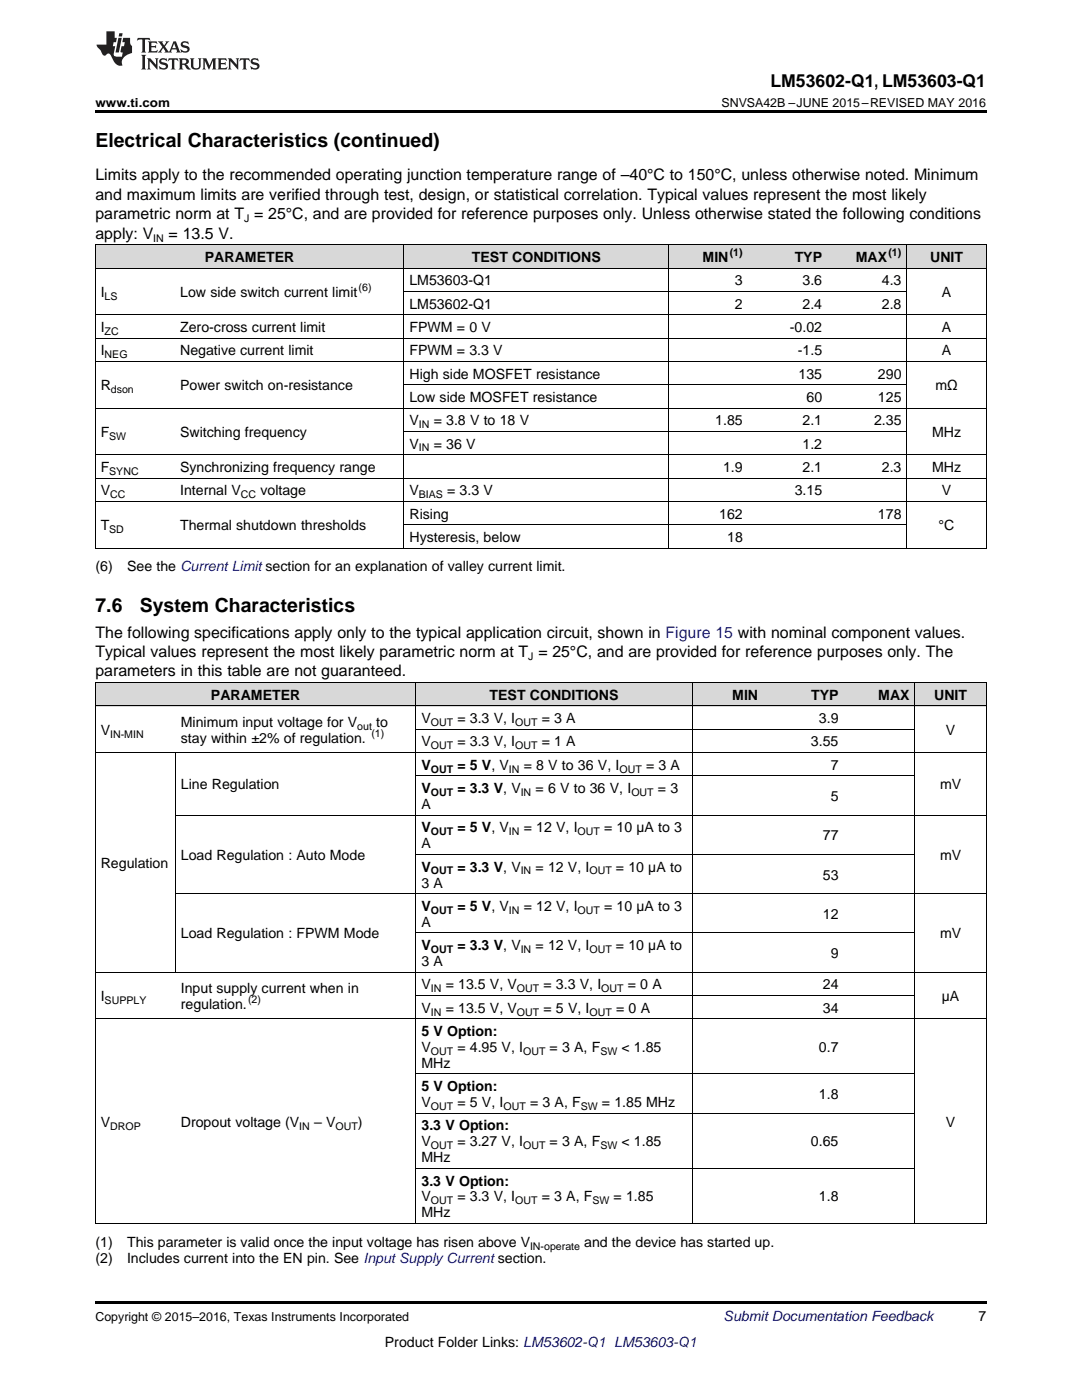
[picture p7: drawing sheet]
<svg xmlns="http://www.w3.org/2000/svg" width="216mm" height="279mm" viewBox="0 0 216 279" stroke-linecap="round" stroke-linejoin="round" font-family="sans-serif">
<defs><g id="words">
<g font-size="3.9">
<text x="19" y="29.3">Electrical Characteristics (continued)</text>
<text x="19" y="122.1">7.6</text>
<text x="27.9" y="122.1">System Characteristics</text>
</g>
<text font-size="3.5" x="153.7" y="17.3">LM53602-Q1, LM53603-Q1</text>
<g font-size="3.2">
<text x="19" y="36">Limits apply to the recommended operating junction temperature range of –40°C to 150°C, unless otherwise noted. Minimum</text>
<text x="19" y="39.9">and maximum limits are verified through test, design, or statistical correlation. Typical values represent the most likely</text>
<text x="19" y="43.7">parametric norm at T = 25°C, and are provided for reference purposes only. Unless otherwise stated the following conditions</text>
<text x="19" y="47.6">apply: V</text>
<text x="33.7" y="47.6">= 13.5 V.</text>
<text x="19" y="127.2">The following specifications apply only to the typical application circuit, shown in Figure 15 with nominal component values.</text>
<text x="19" y="131.1">Typical values represent the most likely parametric norm at T = 25°C, and are provided for reference purposes only. The</text>
<text x="19" y="135">parameters in this table are not guaranteed.</text>
</g>
<g font-size="2.8">
<text x="40.9" y="52.3">PARAMETER</text>
<text x="94.2" y="52.3">TEST CONDITIONS</text>
<text x="140.2" y="52.3">MIN</text>
<text x="158.6" y="52.3">TYP</text>
<text x="170.8" y="52.3">MAX</text>
<text x="185.6" y="52.3">UNIT</text>
<text x="20.1" y="59.3">I</text>
<text x="35.9" y="59.3">Low side switch current limit</text>
<text x="81.7" y="56.9">LM53603-Q1</text>
<text x="146.6" y="56.9">3</text>
<text x="160.1" y="56.9">3.6</text>
<text x="176" y="56.9">4.3</text>
<text x="187.9" y="59.3">A</text>
<text x="81.7" y="61.6">LM53602-Q1</text>
<text x="146.6" y="61.6">2</text>
<text x="160.1" y="61.6">2.4</text>
<text x="176" y="61.6">2.8</text>
<text x="20.1" y="66.3">I</text>
<text x="20.1" y="70.9">I</text>
<text x="35.9" y="66.3">Zero-cross current limit</text>
<text x="35.9" y="70.9">Negative current limit</text>
<text x="81.7" y="66.3">FPWM = 0 V</text>
<text x="81.7" y="70.9">FPWM = 3.3 V</text>
<text x="157.6" y="66.3">-0.02</text>
<text x="159.2" y="70.9">-1.5</text>
<text x="187.9" y="66.3">A</text>
<text x="187.9" y="70.9">A</text>
<text x="20.1" y="77.9">R</text>
<text x="35.9" y="77.9">Power switch on-resistance</text>
<text x="81.7" y="75.6">High side MOSFET resistance</text>
<text x="159.3" y="75.6">135</text>
<text x="175.2" y="75.6">290</text>
<text x="186.7" y="77.9">mΩ</text>
<text x="81.7" y="80.2">Low side MOSFET resistance</text>
<text x="160.9" y="80.2">60</text>
<text x="175.2" y="80.2">125</text>
<text x="20.1" y="87.2">F</text>
<text x="35.9" y="87.2">Switching frequency</text>
<text x="81.7" y="84.9">V</text>
<text x="81.7" y="89.5">V</text>
<text x="86.5" y="84.9">= 3.8 V to 18 V</text>
<text x="86.5" y="89.5">= 36 V</text>
<text x="142.7" y="84.9">1.85</text>
<text x="160.1" y="84.9">2.1</text>
<text x="160.1" y="89.5">1.2</text>
<text x="174.4" y="84.9">2.35</text>
<text x="186" y="87.2">MHz</text>
<text x="20.1" y="94.2">F</text>
<text x="35.9" y="94.2">Synchronizing frequency range</text>
<text x="144.3" y="94.2">1.9</text>
<text x="160.1" y="94.2">2.1</text>
<text x="176" y="94.2">2.3</text>
<text x="186" y="94.2">MHz</text>
<text x="20.1" y="98.8">V</text>
<text x="35.9" y="98.8">Internal V</text>
<text x="52" y="98.8">voltage</text>
<text x="81.7" y="98.8">V</text>
<text x="89.2" y="98.8">= 3.3 V</text>
<text x="158.6" y="98.8">3.15</text>
<text x="187.9" y="98.8">V</text>
<text x="20.1" y="105.8">T</text>
<text x="35.9" y="105.8">Thermal shutdown thresholds</text>
<text x="81.7" y="103.5">Rising</text>
<text x="143.5" y="103.5">162</text>
<text x="175.2" y="103.5">178</text>
<text x="187.3" y="105.8">°C</text>
<text x="81.7" y="108.2">Hysteresis, below</text>
<text x="145.1" y="108.2">18</text>
<text x="19" y="114">(6)</text>
<text x="25.4" y="114">See the Current Limit section for an explanation of valley current limit.</text>
<text x="42.1" y="139.7">PARAMETER</text>
<text x="97.7" y="139.7">TEST CONDITIONS</text>
<text x="146.1" y="139.7">MIN</text>
<text x="161.9" y="139.7">TYP</text>
<text x="175.3" y="139.7">MAX</text>
<text x="186.4" y="139.7">UNIT</text>
<text x="20.1" y="146.6">V</text>
<text x="36.1" y="145.1">Minimum input voltage for V</text>
<text x="36.1" y="148.2">stay within ±2% of regulation.</text>
<text x="75.1" y="145.1">to</text>
<text x="84.1" y="144.3">V</text>
<text x="84.1" y="149">V</text>
<text x="91.3" y="144.3">= 3.3 V, I</text>
<text x="91.3" y="149">= 3.3 V, I</text>
<text x="108.1" y="144.3">= 3 A</text>
<text x="108.1" y="149">= 1 A</text>
<text x="161.8" y="149">3.55</text>
<text x="163.4" y="144.3">3.9</text>
<text x="188.7" y="146.6">V</text>
<text x="84.1" y="153.6">V</text>
<text x="91.3" y="153.6">= 5 V, V</text>
<text x="104.5" y="153.6">= 8 V to 36 V, I</text>
<text x="128.9" y="153.6">= 3 A</text>
<text x="165.8" y="153.6">7</text>
<text x="36.1" y="157.6">Line Regulation</text>
<text x="84.1" y="158.3">V</text>
<text x="84.1" y="161.5">A</text>
<text x="91.3" y="158.3">= 3.3 V, V</text>
<text x="106.9" y="158.3">= 6 V to 36 V, I</text>
<text x="131.3" y="158.3">= 3</text>
<text x="165.8" y="159.9">5</text>
<text x="187.6" y="157.6">mV</text>
<text x="84.1" y="166.1">V</text>
<text x="91.3" y="166.1">= 5 V, V</text>
<text x="104.5" y="166.1">= 12 V, I</text>
<text x="120.5" y="166.1">= 10 µA to 3</text>
<text x="164.2" y="167.7">77</text>
<text x="20.1" y="173.2">Regulation</text>
<text x="36.1" y="171.6">Load Regulation : Auto Mode</text>
<text x="84.1" y="169.3">A</text>
<text x="84.1" y="174">V</text>
<text x="91.3" y="174">= 3.3 V, V</text>
<text x="106.9" y="174">= 12 V, I</text>
<text x="122.9" y="174">= 10 µA to</text>
<text x="187.6" y="171.6">mV</text>
<text x="84.1" y="177.1">3 A</text>
<text x="164.2" y="175.5">53</text>
<text x="84.1" y="181.8">V</text>
<text x="84.1" y="185">A</text>
<text x="91.3" y="181.8">= 5 V, V</text>
<text x="104.5" y="181.8">= 12 V, I</text>
<text x="120.5" y="181.8">= 10 µA to 3</text>
<text x="164.2" y="183.4">12</text>
<text x="36.1" y="187.3">Load Regulation : FPWM Mode</text>
<text x="84.1" y="189.6">V</text>
<text x="91.3" y="189.6">= 3.3 V, V</text>
<text x="106.9" y="189.6">= 12 V, I</text>
<text x="122.9" y="189.6">= 10 µA to</text>
<text x="165.8" y="191.2">9</text>
<text x="187.6" y="187.3">mV</text>
<text x="84.1" y="192.8">3 A</text>
<text x="84.1" y="197.4">V</text>
<text x="88.9" y="197.4">= 13.5 V, V</text>
<text x="108.4" y="197.4">= 3.3 V, I</text>
<text x="125.3" y="197.4">= 0 A</text>
<text x="164.2" y="197.4">24</text>
<text x="20.1" y="199.8">I</text>
<text x="36.1" y="198.2">Input supply current when in</text>
<text x="36.1" y="201.4">regulation.</text>
<text x="84.1" y="202.1">V</text>
<text x="88.9" y="202.1">= 13.5 V, V</text>
<text x="108.4" y="202.1">= 5 V, I</text>
<text x="122.9" y="202.1">= 0 A</text>
<text x="164.2" y="202.1">34</text>
<text x="187.9" y="199.8">µA</text>
<text x="84.1" y="206.8">5 V Option:</text>
<text x="84.1" y="209.9">V</text>
<text x="91.3" y="209.9">= 4.95 V, I</text>
<text x="109.7" y="209.9">= 3 A, F</text>
<text x="124" y="209.9">&lt; 1.85</text>
<text x="163.4" y="209.9">0.7</text>
<text x="84.1" y="213.1">MHz</text>
<text x="84.1" y="217.8">5 V Option:</text>
<text x="84.1" y="220.9">V</text>
<text x="91.3" y="220.9">= 5 V, I</text>
<text x="105.8" y="220.9">= 3 A, F</text>
<text x="120.1" y="220.9">= 1.85 MHz</text>
<text x="163.4" y="219.4">1.8</text>
<text x="20.1" y="224.9">V</text>
<text x="36.1" y="224.9">Dropout voltage (V</text>
<text x="62.7" y="224.9">– V</text>
<text x="71.4" y="224.9">)</text>
<text x="84.1" y="225.6">3.3 V Option:</text>
<text x="188.7" y="224.9">V</text>
<text x="84.1" y="228.8">V</text>
<text x="84.1" y="232">MHz</text>
<text x="91.3" y="228.8">= 3.27 V, I</text>
<text x="109.7" y="228.8">= 3 A, F</text>
<text x="124" y="228.8">&lt; 1.85</text>
<text x="161.8" y="228.8">0.65</text>
<text x="84.1" y="236.6">3.3 V Option:</text>
<text x="84.1" y="239.8">V</text>
<text x="91.3" y="239.8">= 3.3 V, I</text>
<text x="108.1" y="239.8">= 3 A, F</text>
<text x="122.4" y="239.8">= 1.85</text>
<text x="163.4" y="239.8">1.8</text>
<text x="84.1" y="243">MHz</text>
<text x="19" y="248.8">(1)</text>
<text x="19" y="252">(2)</text>
<text x="25.4" y="248.8">This parameter is valid once the input voltage has risen above V</text>
<text x="25.4" y="252">Includes current into the EN pin. See Input Supply Current section.</text>
<text x="116.6" y="248.8">and the device has started up.</text>
<text x="195.3" y="263.6">7</text>
<text x="76.8" y="268.9">Product Folder Links: LM53602-Q1 LM53603-Q1</text>
</g>
<text font-size="2.8" fill="#0000c8" x="144.4" y="263.6">Submit Documentation Feedback</text>
<g font-size="2.5">
<text x="19" y="21.4">www.ti.com</text>
<text x="144" y="21.4">SNVSA42B –JUNE 2015–REVISED MAY 2016</text>
<text x="19" y="263.6">Copyright © 2015–2016, Texas Instruments Incorporated</text>
</g>
<g font-size="2.1">
<text x="48.7" y="44.4">J</text>
<text x="30.6" y="48.3">IN</text>
<text x="145.6" y="51.2">(1)</text>
<text x="177.3" y="51.2">(1)</text>
<text x="20.9" y="59.8">LS</text>
<text x="71.6" y="58.1">(6)</text>
<text x="20.9" y="66.8">ZC</text>
<text x="20.9" y="71.5">NEG</text>
<text x="22.1" y="78.5">dson</text>
<text x="21.8" y="87.8">SW</text>
<text x="83.6" y="85.4">IN</text>
<text x="21.8" y="94.8">SYNC</text>
<text x="83.6" y="90.1">IN</text>
<text x="22" y="99.4">CC</text>
<text x="48.1" y="99.4">CC</text>
<text x="83.6" y="99.4">BIAS</text>
<text x="21.8" y="106.4">SD</text>
<text x="105.4" y="131.8">J</text>
<text x="22" y="147.2">IN-MIN</text>
<text x="71.3" y="145.6">out</text>
<text x="74.1" y="147.1">(1)</text>
<text x="86" y="144.9">OUT</text>
<text x="86" y="149.5">OUT</text>
<text x="102.8" y="144.9">OUT</text>
<text x="102.8" y="149.5">OUT</text>
<text x="86" y="154.2">OUT</text>
<text x="101.5" y="154.2">IN</text>
<text x="123.6" y="154.2">OUT</text>
<text x="86" y="158.9">OUT</text>
<text x="103.9" y="158.9">IN</text>
<text x="126" y="158.9">OUT</text>
<text x="86" y="166.7">OUT</text>
<text x="101.5" y="166.7">IN</text>
<text x="115.3" y="166.7">OUT</text>
<text x="86" y="174.5">OUT</text>
<text x="103.9" y="174.5">IN</text>
<text x="117.6" y="174.5">OUT</text>
<text x="86" y="182.4">OUT</text>
<text x="101.5" y="182.4">IN</text>
<text x="115.3" y="182.4">OUT</text>
<text x="86" y="190.2">OUT</text>
<text x="103.9" y="190.2">IN</text>
<text x="117.6" y="190.2">OUT</text>
<text x="20.9" y="200.3">SUPPLY</text>
<text x="49.5" y="200.2">(2)</text>
<text x="86" y="198">IN</text>
<text x="86" y="202.7">IN</text>
<text x="103.1" y="198">OUT</text>
<text x="103.1" y="202.7">OUT</text>
<text x="117.6" y="202.7">OUT</text>
<text x="120" y="198">OUT</text>
<text x="86" y="210.5">OUT</text>
<text x="104.4" y="210.5">OUT</text>
<text x="119.8" y="210.5">SW</text>
<text x="86" y="221.5">OUT</text>
<text x="100.5" y="221.5">OUT</text>
<text x="115.9" y="221.5">SW</text>
<text x="22" y="225.4">DROP</text>
<text x="59.7" y="225.4">IN</text>
<text x="67" y="225.4">OUT</text>
<text x="86" y="229.3">OUT</text>
<text x="104.4" y="229.3">OUT</text>
<text x="119.8" y="229.3">SW</text>
<text x="86" y="240.3">OUT</text>
<text x="102.8" y="240.3">OUT</text>
<text x="118.2" y="240.3">SW</text>
<text x="105.8" y="249.4">IN-operate</text>
</g>
</g></defs>
<g fill="#d8d8d8">
<path d="M19 136.3h16v4.6h-16z"/>
<path d="M35 136.3h48v4.6h-48z"/>
<path d="M83 136.3h55.1v4.6h-55.1z"/>
<path d="M138.1 136.3h14.3v4.6h-14.3z"/>
<path d="M152.4 136.3h16v4.6h-16z"/>
<path d="M168.4 136.3h14.2v4.6h-14.2z"/>
<path d="M182.6 136.3h14.2v4.6h-14.2z"/>
<path d="M19 48.9h15.9v4.7h-15.9z"/>
<path d="M34.9 48.9h45.7v4.7h-45.7z"/>
<path d="M80.6 48.9h52.9v4.7h-52.9z"/>
<path d="M133.5 48.9h15.8v4.7h-15.8z"/>
<path d="M149.3 48.9h15.8v4.7h-15.8z"/>
<path d="M165.1 48.9h15.9v4.7h-15.9z"/>
<path d="M181 48.9h15.8v4.7h-15.8z"/>
</g>
<g fill="#000">
<path d="M19 22h177.8v.5h-177.8zM19 109.4h.2zM80.5 109.4h.1zM133.3 109.4h.2zM149.2 109.4h.1zM165 109.4h.1zM180.9 109.4h.1zM196.7 109.4h.1zM19 244.2h.2zM82.9 244.2h.1zM138 244.2h.1zM152.3 244.2h.1z"/>
<path d="M168.3 244.2h.1zM182.5 244.2h.1zM196.7 244.2h.1zM19 259.7h177.8v.5h-177.8z"/>
</g>
<g fill="none" stroke="#000" stroke-width=".2">
<path d="M19 53.5h177.8M19 48.8h177.8M19.1 48.9v60.5M80.6 48.9v60.5M80.6 58.2h100.4M133.4 48.9v60.5M180.9 48.9v60.5M196.8 48.9v60.5M19 72.1h177.8M19 67.5h177.8M19 62.8h177.8M80.6 76.8h100.4"/>
<path d="M19 95.4h177.8M19 90.8h177.8M19 81.4h177.8M80.6 86.1h100.4M19 109.4h177.8M19 100.1h177.8M80.6 104.7h100.4M19 136.2h177.8v108M19.1 136.2v108M83 136.2v108M138.1 136.2v108M182.5 136.2v108"/>
<path d="M19 150.2h177.8M19 140.9h177.8M35 150.2v43.9M83 154.9h99.6M83 145.5h99.6M35 178.3h161.8M35 162.7h161.8M83 170.5h99.6M19 194h177.8M83 198.7h99.6M83 186.2h99.6M19 203.3h177.8"/>
<path d="M83 214.3h99.6M83 233.2h99.6M83 222.2h99.6M19 244.2h177.8"/>
</g>
<g fill="#231f20">
<path d="M27.5 7.6l-.1 .5 .4-.2h.6v.1v2.1l-.2 .4h1l-.3-.4v-2.1l.1-.1h.5l.5 .2-.2-.5zM29.5 8.3l.2 .3v1.5l-.2 .4h1.8l.2-.6a1.04 1.04 0 0 1-1.3 .2v-.7h.6l.3 .2v-.6l-.3 .2h-.6v-.6l.8-.1 .4 .3-.2-.5zM31.5 8.3l.9 1.1-.9 1.1h.8l-.2-.2 .5-.7 .4 .7-.2 .2h1.5l-.1-.2 .1-.4h.9l.1 .4-.2 .2h1l-.3-.3-.7-1.9h-.5l-.9 2-.8-1 .9-1h-.8l.1 .3-.3 .5-.4-.6 .2-.2zM34.7 8.6l.4 1h-.7zM36.3 8.4a.63 .63 0 0 0-.2 .7 .63 .63 0 0 0 .6 .4l.6 .2 .1 .2a.75 .75 0 0 1-.7 .4 .75 .75 0 0 1-.6-.5l.1 .7 .1-.1a1.11 1.11 0 0 0 1.5-.6 1.13 1.13 0 0 0-1.2-.8l-.1-.4a1.04 1.04 0 0 1 1.2 .2l-.2-.5-.1 .1-.5-.2zM28.2 10.9l.2 .4v2.2l-.2 .4h1l-.3-.4v-2.2l.3-.4zM29.3 11.6l.3 .4v1.5l-.3 .4h.8l-.2-.4v-1.3l1.5 1.7v-1.9l.2-.4h-.7l.2 .4v.9l-1.1-1.3zM32 11.8a.62 .62 0 0 0-.2 .7 .62 .62 0 0 0 .6 .4l.6 .1 .1 .3a.76 .76 0 0 1-.7 .3 .76 .76 0 0 1-.6-.4l.1 .7 .1-.1a1.11 1.11 0 0 0 1.5-.6 1.13 1.13 0 0 0-1.2-.8l-.1-.4a1.04 1.04 0 0 1 1.2 .2l-.2-.6-.1 .1-.5-.1zM33.7 11.6l-.2 .6a.61 .61 0 0 1 .8-.3v1.6l-.2 .4h.9l-.2-.4v-1.6a.63 .63 0 0 1 .8 .3l-.2-.6zM35.6 11.6l.3 .4v1.5l-.3 .4h1l-.2-.2v-.8l.5 .2a.76 .76 0 0 0 1.2 .7l-1-1a.58 .58 0 0 0 .6-.5 .58 .58 0 0 0-.5-.6zM36.4 11.9h.1a.45 .45 0 0 1 .5 .1 .45 .45 0 0 1 .1 .5l-.7 .2zM37.9 11.6l.2 .2a2.17 2.17 0 0 0 .3 1.9 .99 .99 0 0 0 1.6-.6v-1.1l.2-.4h-.7l.2 .2a1.92 1.92 0 0 1-.2 1.8 .6 .6 0 0 1-.9-.5v-1.1l.2-.4zM40.4 11.6l.2 .4v1.5l-.2 .4h.7l-.2-.4v-1.4l.8 1.8 .8-1.8v1.4l-.2 .4h.9l-.2-.4v-1.5l.2-.4h-.8l-.6 1.5-.6-1.5zM43.4 11.6l.2 .4v1.5l-.2 .4h1.8l.2-.6a1.04 1.04 0 0 1-1.3 .1v-.6h.5l.4 .2v-.6l-.4 .2h-.5v-.7h.8l.3 .3-.1-.6zM45.5 11.6l.2 .4v1.5l-.2 .4h.7l-.2-.4v-1.3l1.5 1.7v-1.9l.2-.4h-.7l.2 .4v.9l-1.1-1.3zM47.9 11.6l-.1 .6a.61 .61 0 0 1 .8-.3v1.6l-.3 .4h1l-.3-.4 .1-1.6a.63 .63 0 0 1 .7 .3l-.1-.6zM50.2 11.8a.62 .62 0 0 0-.2 .7 .62 .62 0 0 0 .6 .4l.6 .1 .2 .3a.76 .76 0 0 1-.8 .3 .76 .76 0 0 1-.6-.4l.1 .7 .2-.1a1.11 1.11 0 0 0 1.5-.6 1.13 1.13 0 0 0-1.3-.8l-.1-.4a1.04 1.04 0 0 1 1.2 .2l-.1-.6-.2 .1-.5-.1z"/>
<path d="M21.2 6.3v2.6h-1.9l.1 .4 .7 .9a.91 .91 0 0 0 1 .8 .56 .56 0 0 1 .5-.3 .56 .56 0 0 1 .5 .3l.4 .8a1.53 1.53 0 0 0 1.9 1.2 1.54 1.54 0 0 1 1-2.1l.9-.3v-1.4a1.52 1.52 0 0 1-.3-1.6h-1.4l-.2 .8h.5l-.2 .8h-.4l-.2 1v.2l.4 .1-.2 .8a1.93 1.93 0 0 1-1.6-.3l.3-1.8h-.5l.2-.8h.4l.2-.8h-.4v-1.3zM23.6 7.6l-.6 2.9h.7l.6-2.9zM23.8 6.6l-.1 .7h.6l.2-.7z"/>
</g>
<use href="#words"/>
</svg>
